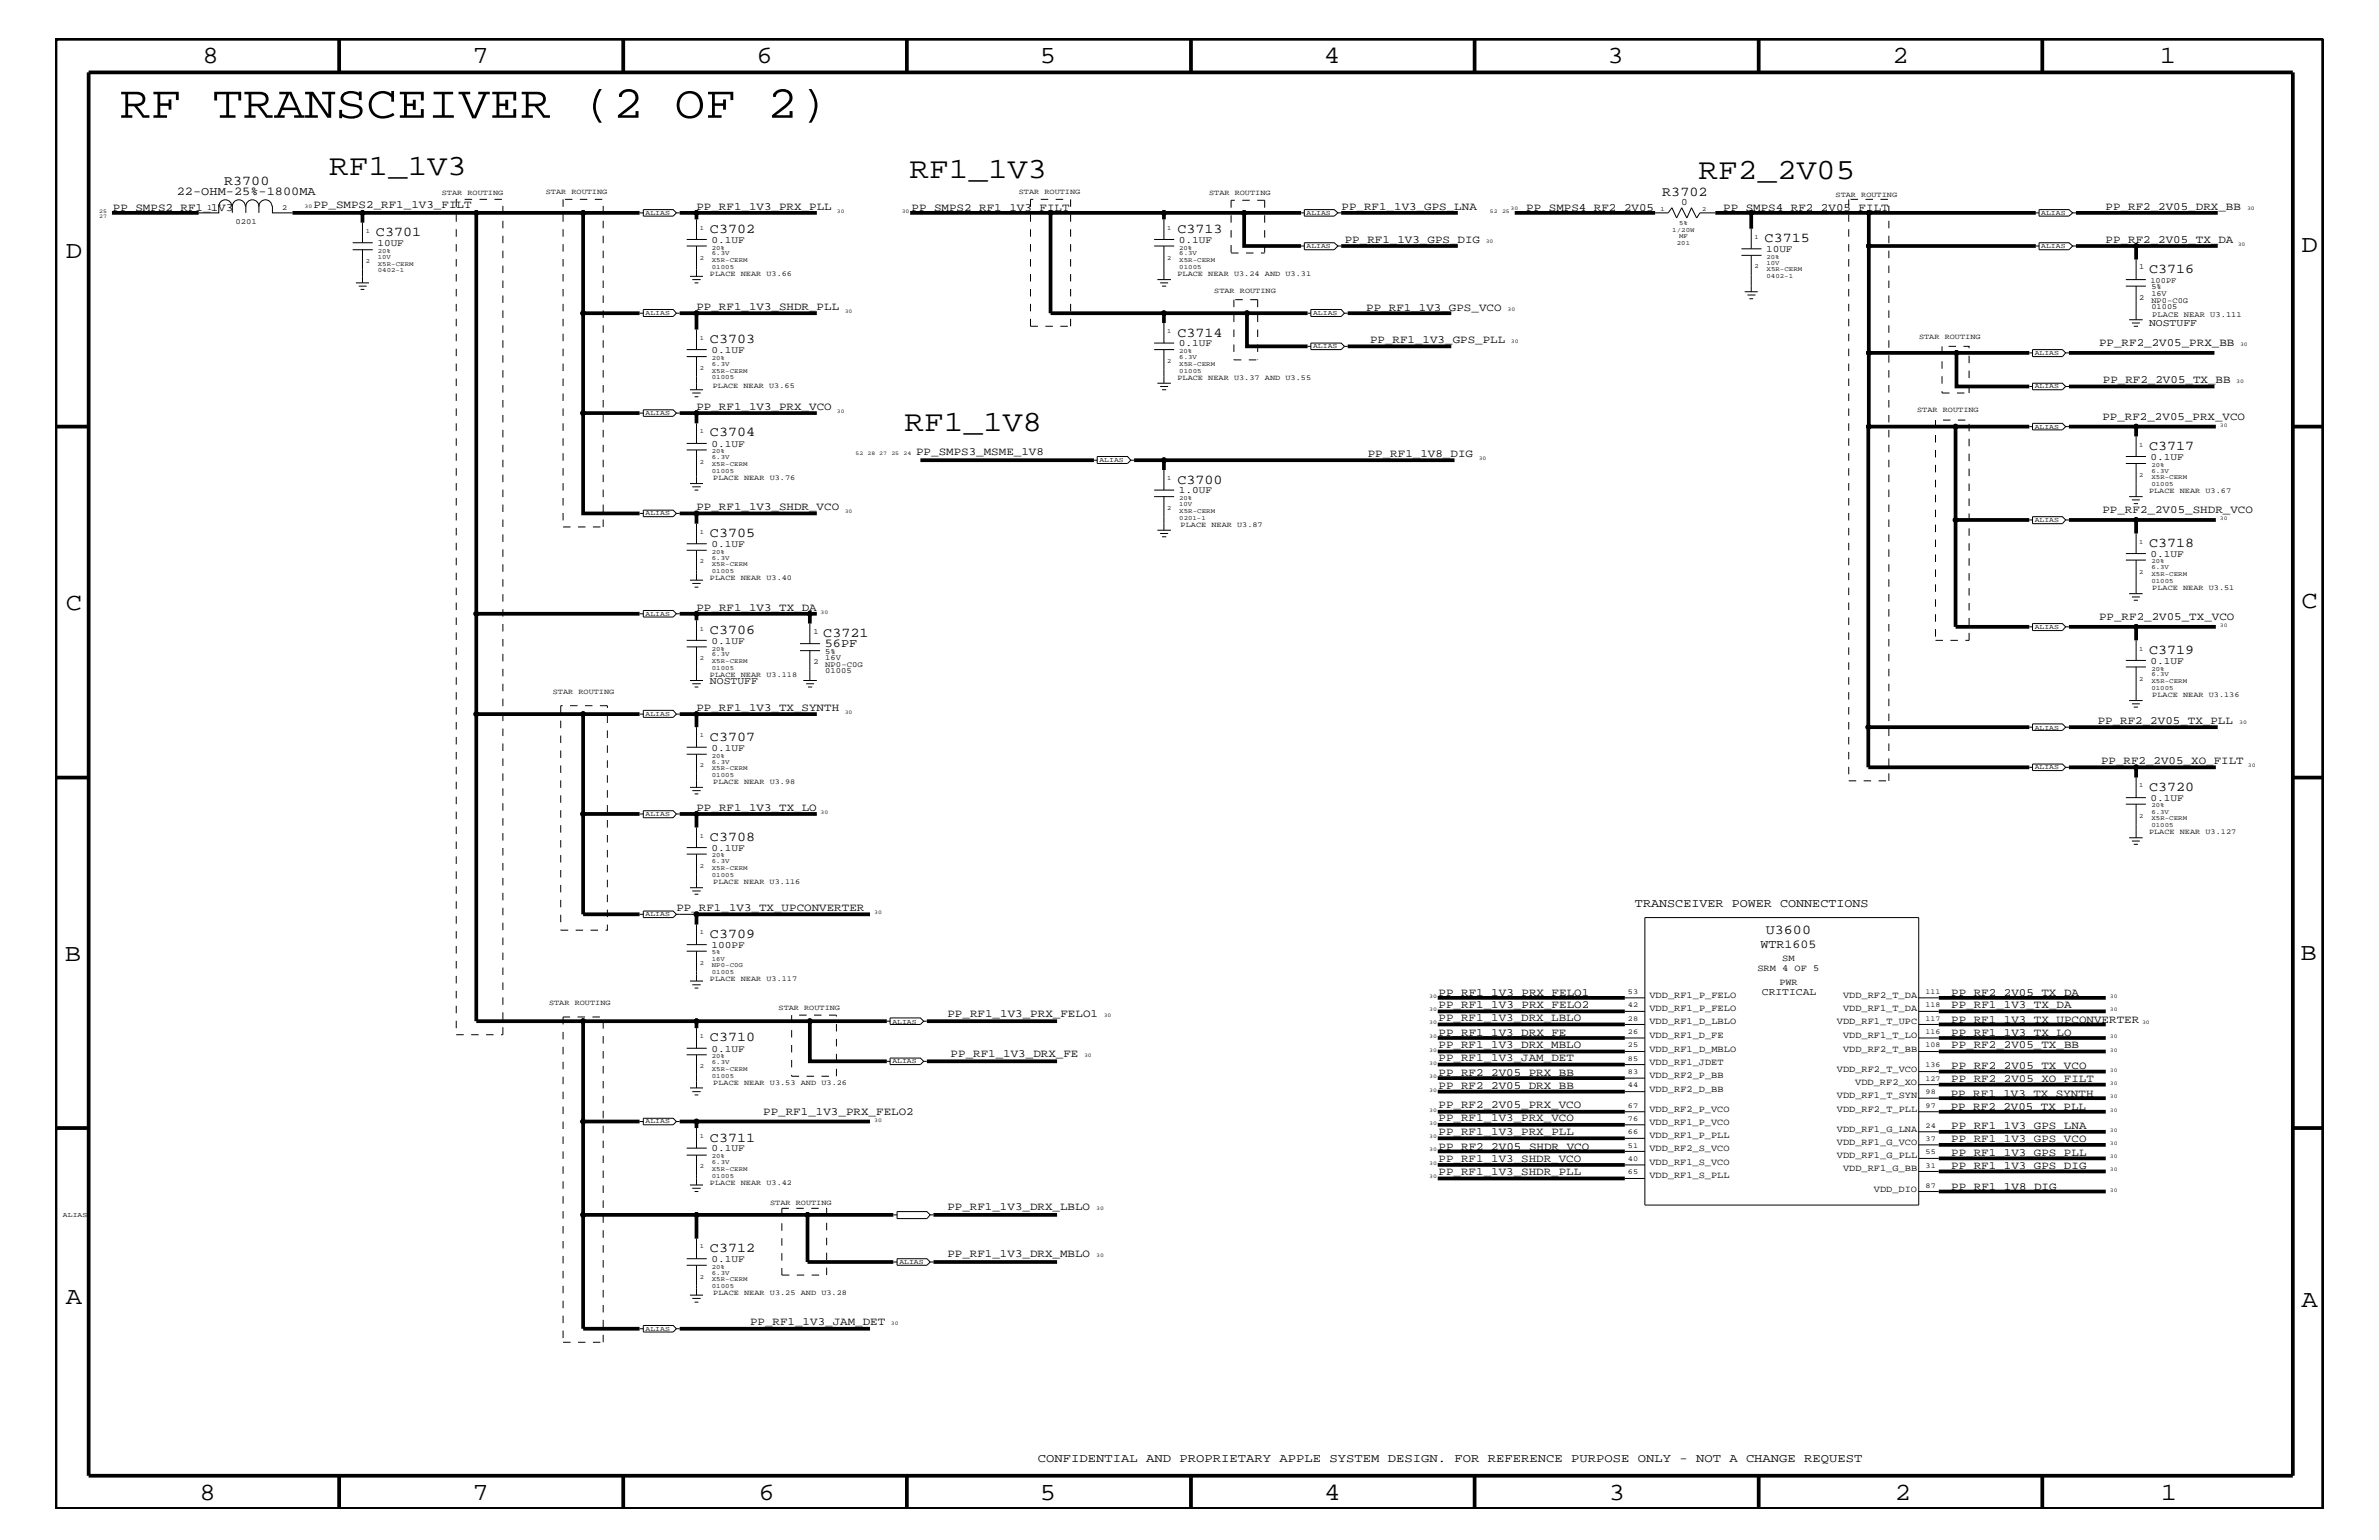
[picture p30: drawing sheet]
<svg xmlns="http://www.w3.org/2000/svg" width="432mm" height="279mm" viewBox="0 0 432 279" stroke-linecap="round" stroke-linejoin="round" font-family="sans-serif">
<defs><g id="words">
<text font-size="8.4" x="21.8" y="21.4">RF TRANSCEIVER (2 OF 2)</text>
<g font-size="5.3">
<text x="59.8" y="31.7">RF1_1V3</text>
<text x="165.1" y="32.3">RF1_1V3</text>
<text x="308.3" y="32.5">RF2_2V05</text>
<text x="164.2" y="78.3">RF1_1V8</text>
</g>
<g font-size="4.5">
<text x="36.7" y="11.5">8</text>
<text x="85.8" y="11.5">7</text>
<text x="137.3" y="11.5">6</text>
<text x="188.7" y="11.5">5</text>
<text x="240.3" y="11.5">4</text>
<text x="291.8" y="11.5">3</text>
<text x="343.5" y="11.5">2</text>
<text x="392" y="11.5">1</text>
<text x="11.9" y="46.8">D</text>
<text x="417.7" y="45.7">D</text>
<text x="11.9" y="110.6">C</text>
<text x="417.7" y="110.3">C</text>
<text x="11.8" y="174.3">B</text>
<text x="417.6" y="174.2">B</text>
<text x="11.9" y="236.7">A</text>
<text x="417.7" y="237.1">A</text>
<text x="36.2" y="272.1">8</text>
<text x="85.8" y="272.1">7</text>
<text x="137.7" y="272.1">6</text>
<text x="188.7" y="272.1">5</text>
<text x="240.4" y="272.1">4</text>
<text x="292" y="272.1">3</text>
<text x="343.9" y="272.1">2</text>
<text x="392.2" y="272.1">1</text>
</g>
<g font-size="2.5">
<text x="40.7" y="33.6">R3700</text>
<text x="301.7" y="35.6">R3702</text>
<text x="68.2" y="42.9">C3701</text>
<text x="128.9" y="42.3">C3702</text>
<text x="213.7" y="42.3">C3713</text>
<text x="320.3" y="43.9">C3715</text>
<text x="390.1" y="49.6">C3716</text>
<text x="128.9" y="62.3">C3703</text>
<text x="213.7" y="61.1">C3714</text>
<text x="128.9" y="79.2">C3704</text>
<text x="390.1" y="81.6">C3717</text>
<text x="213.7" y="87.7">C3700</text>
<text x="128.9" y="97.4">C3705</text>
<text x="390.1" y="99.3">C3718</text>
<text x="128.9" y="115">C3706</text>
<text x="149.4" y="115.6">C3721</text>
<text x="390.1" y="118.6">C3719</text>
<text x="128.9" y="134.4">C3707</text>
<text x="390.1" y="143.5">C3720</text>
<text x="128.9" y="152.6">C3708</text>
<text x="128.9" y="170.1">C3709</text>
<text x="320.5" y="169.5">U3600</text>
<text x="128.9" y="188.9">C3710</text>
<text x="128.9" y="207.1">C3711</text>
<text x="128.9" y="227.1">C3712</text>
</g>
<g font-size="2.2">
<text x="32.1" y="35.3">22-OHM-25%-1800MA</text>
<text x="149.7" y="117.4">56PF</text>
<text x="296.8" y="164.5">TRANSCEIVER POWER CONNECTIONS</text>
<text x="319.5" y="172">WTR1605</text>
<text x="188.4" y="265.2">CONFIDENTIAL AND PROPRIETARY APPLE SYSTEM DESIGN. FOR REFERENCE PURPOSE ONLY - NOT A CHANGE REQUEST</text>
</g>
<g font-size="2">
<text x="20.5" y="38.3">PP_SMPS2_RF1_1V3</text>
<text x="56.9" y="37.7">PP_SMPS2_RF1_1V3_FILT</text>
<text x="126.4" y="38">PP_RF1_1V3_PRX_PLL</text>
<text x="165.4" y="38.2">PP_SMPS2_RF1_1V3_FILT</text>
<text x="243.5" y="38">PP_RF1_1V3_GPS_LNA</text>
<text x="277" y="38.2">PP_SMPS4_RF2_2V05</text>
<text x="312.8" y="38.2">PP_SMPS4_RF2_2V05_FILT</text>
<text x="382.2" y="38">PP_RF2_2V05_DRX_BB</text>
<text x="244.1" y="44.1">PP_RF1_1V3_GPS_DIG</text>
<text x="382.2" y="44.1">PP_RF2_2V05_TX_DA</text>
<text x="126.4" y="56.2">PP_RF1_1V3_SHDR_PLL</text>
<text x="248" y="56.5">PP_RF1_1V3_GPS_VCO</text>
<text x="248.7" y="62.3">PP_RF1_1V3_GPS_PLL</text>
<text x="381" y="62.9">PP_RF2_2V05_PRX_BB</text>
<text x="381.7" y="69.5">PP_RF2_2V05_TX_BB</text>
<text x="126.4" y="74.4">PP_RF1_1V3_PRX_VCO</text>
<text x="381.6" y="76.2">PP_RF2_2V05_PRX_VCO</text>
<text x="166.3" y="82.5">PP_SMPS3_MSME_1V8</text>
<text x="248.2" y="82.8">PP_RF1_1V8_DIG</text>
<text x="126.4" y="92.6">PP_RF1_1V3_SHDR_VCO</text>
<text x="381.6" y="93.2">PP_RF2_2V05_SHDR_VCO</text>
<text x="126.4" y="110.8">PP_RF1_1V3_TX_DA</text>
<text x="381" y="112.6">PP_RF2_2V05_TX_VCO</text>
<text x="126.4" y="129">PP_RF1_1V3_TX_SYNTH</text>
<text x="380.7" y="131.3">PP_RF2_2V05_TX_PLL</text>
<text x="381.3" y="138.6">PP_RF2_2V05_XO_FILT</text>
<text x="126.4" y="147.1">PP_RF1_1V3_TX_LO</text>
<text x="122.8" y="165.3">PP_RF1_1V3_TX_UPCONVERTER</text>
<text x="172" y="184.4">PP_RF1_1V3_PRX_FELO1</text>
<text x="261.1" y="180.6">PP_RF1_1V3_PRX_FELO1</text>
<text x="261.1" y="185.3">PP_RF1_1V3_DRX_LBLO</text>
<text x="261.1" y="182.9">PP_RF1_1V3_PRX_FELO2</text>
<text x="354.2" y="185.5">PP_RF1_1V3_TX_UPCONVERTER</text>
<text x="354.2" y="182.9">PP_RF1_1V3_TX_DA</text>
<text x="354.2" y="180.6">PP_RF2_2V05_TX_DA</text>
<text x="172.6" y="191.7">PP_RF1_1V3_DRX_FE</text>
<text x="261.1" y="187.9">PP_RF1_1V3_DRX_FE</text>
<text x="261.1" y="190.2">PP_RF1_1V3_DRX_MBLO</text>
<text x="354.2" y="187.9">PP_RF1_1V3_TX_LO</text>
<text x="354.2" y="190.2">PP_RF2_2V05_TX_BB</text>
<text x="261.1" y="197.6">PP_RF2_2V05_DRX_BB</text>
<text x="261.1" y="192.6">PP_RF1_1V3_JAM_DET</text>
<text x="261.1" y="195.2">PP_RF2_2V05_PRX_BB</text>
<text x="354.2" y="194">PP_RF2_2V05_TX_VCO</text>
<text x="354.2" y="196.4">PP_RF2_2V05_XO_FILT</text>
<text x="138.5" y="202.3">PP_RF1_1V3_PRX_FELO2</text>
<text x="261.1" y="201">PP_RF2_2V05_PRX_VCO</text>
<text x="261.1" y="203.3">PP_RF1_1V3_PRX_VCO</text>
<text x="354.1" y="201.5">PP_RF2_2V05_TX_PLL</text>
<text x="354.1" y="199">PP_RF1_1V3_TX_SYNTH</text>
<text x="261.1" y="208.6">PP_RF2_2V05_SHDR_VCO</text>
<text x="261.1" y="205.9">PP_RF1_1V3_PRX_PLL</text>
<text x="354.2" y="204.8">PP_RF1_1V3_GPS_LNA</text>
<text x="354.2" y="207.1">PP_RF1_1V3_GPS_VCO</text>
<text x="354.2" y="209.7">PP_RF1_1V3_GPS_PLL</text>
<text x="261.1" y="210.8">PP_RF1_1V3_SHDR_VCO</text>
<text x="261.1" y="213.2">PP_RF1_1V3_SHDR_PLL</text>
<text x="354.2" y="215.8">PP_RF1_1V8_DIG</text>
<text x="354.2" y="212">PP_RF1_1V3_GPS_DIG</text>
<text x="172" y="219.6">PP_RF1_1V3_DRX_LBLO</text>
<text x="172" y="228">PP_RF1_1V3_DRX_MBLO</text>
<text x="136.1" y="240.5">PP_RF1_1V3_JAM_DET</text>
</g>
<g font-size="1.9">
<text x="390.1" y="59.2">NOSTUFF</text>
<text x="128.9" y="124.1">NOSTUFF</text>
<text x="319.8" y="180.5">CRITICAL</text>
</g>
<g font-size="1.8">
<text x="305.1" y="37.3">0</text>
<text x="68.5" y="44.6">10UF</text>
<text x="129.1" y="44.1">0.1UF</text>
<text x="214" y="44.1">0.1UF</text>
<text x="320.5" y="45.7">10UF</text>
<text x="129.1" y="64">0.1UF</text>
<text x="214" y="62.9">0.1UF</text>
<text x="129.1" y="81.1">0.1UF</text>
<text x="390.3" y="83.5">0.1UF</text>
<text x="214" y="89.5">1.0UF</text>
<text x="129.1" y="99.3">0.1UF</text>
<text x="390.3" y="101">0.1UF</text>
<text x="129.1" y="116.8">0.1UF</text>
<text x="390.3" y="120.4">0.1UF</text>
<text x="129.1" y="136.2">0.1UF</text>
<text x="390.3" y="145.3">0.1UF</text>
<text x="129.1" y="154.4">0.1UF</text>
<text x="129.1" y="172">100PF</text>
<text x="129.1" y="190.8">0.1UF</text>
<text x="129.1" y="208.9">0.1UF</text>
<text x="129.1" y="229">0.1UF</text>
</g>
<g font-size="1.7">
<text x="319" y="176.2">SRM 4 OF 5</text>
<text x="323" y="178.7">PWR</text>
<text x="323.5" y="174.4">SM</text>
<text x="299.4" y="181">VDD_RF1_P_FELO</text>
<text x="299.4" y="183.5">VDD_RF1_P_FELO</text>
<text x="299.4" y="185.9">VDD_RF1_D_LBLO</text>
<text x="333.4" y="185.9">VDD_RF1_T_UPC</text>
<text x="334.5" y="183.5">VDD_RF1_T_DA</text>
<text x="334.5" y="181">VDD_RF2_T_DA</text>
<text x="299.4" y="188.3">VDD_RF1_D_FE</text>
<text x="299.4" y="190.8">VDD_RF1_D_MBLO</text>
<text x="334.5" y="188.3">VDD_RF1_T_LO</text>
<text x="334.5" y="190.8">VDD_RF2_T_BB</text>
<text x="299.4" y="195.6">VDD_RF2_P_BB</text>
<text x="299.4" y="193.2">VDD_RF1_JDET</text>
<text x="333.4" y="194.4">VDD_RF2_T_VCO</text>
<text x="336.7" y="196.8">VDD_RF2_XO</text>
<text x="299.4" y="201.7">VDD_RF2_P_VCO</text>
<text x="299.4" y="198.1">VDD_RF2_D_BB</text>
<text x="333.4" y="199.2">VDD_RF1_T_SYN</text>
<text x="333.4" y="201.7">VDD_RF2_T_PLL</text>
<text x="299.4" y="204.1">VDD_RF1_P_VCO</text>
<text x="299.4" y="206.5">VDD_RF1_P_PLL</text>
<text x="299.4" y="208.9">VDD_RF2_S_VCO</text>
<text x="333.4" y="207.7">VDD_RF1_G_VCO</text>
<text x="333.4" y="205.3">VDD_RF1_G_LNA</text>
<text x="299.4" y="213.8">VDD_RF1_S_PLL</text>
<text x="299.4" y="211.4">VDD_RF1_S_VCO</text>
<text x="333.4" y="210.2">VDD_RF1_G_PLL</text>
<text x="334.5" y="212.5">VDD_RF1_G_BB</text>
<text x="340.1" y="216.2">VDD_DIO</text>
</g>
<g font-size="1.4">
<text x="80.2" y="35.4">STAR ROUTING</text>
<text x="99.1" y="35.2">STAR ROUTING</text>
<text x="184.9" y="35.2">STAR ROUTING</text>
<text x="219.5" y="35.4">STAR ROUTING</text>
<text x="333.2" y="35.8">STAR ROUTING</text>
<text x="37.6" y="38">1</text>
<text x="42.8" y="40.6">0201</text>
<text x="51.2" y="38">2</text>
<text x="128.9" y="50.2">PLACE NEAR U3.66</text>
<text x="213.7" y="50.2">PLACE NEAR U3.24 AND U3.31</text>
<text x="220.4" y="53.2">STAR ROUTING</text>
<text x="388.3" y="48.9">1</text>
<text x="390.3" y="51.3">100PF</text>
<text x="390.5" y="53.6">16V</text>
<text x="390.5" y="52.5">5%</text>
<text x="388.3" y="54.4">2</text>
<text x="390.5" y="54.9">NP0-C0G</text>
<text x="390.5" y="56.1">01005</text>
<text x="390.7" y="57.4">PLACE NEAR U3.111</text>
<text x="348.3" y="61.6">STAR ROUTING</text>
<text x="129.4" y="70.4">PLACE NEAR U3.65</text>
<text x="213.7" y="68.9">PLACE NEAR U3.37 AND U3.55</text>
<text x="348" y="74.7">STAR ROUTING</text>
<text x="129.5" y="87.1">PLACE NEAR U3.76</text>
<text x="390.1" y="89.5">PLACE NEAR U3.67</text>
<text x="214.3" y="95.6">PLACE NEAR U3.87</text>
<text x="128.9" y="105.3">PLACE NEAR U3.40</text>
<text x="390.7" y="107.1">PLACE NEAR U3.51</text>
<text x="147.7" y="115">1</text>
<text x="149.8" y="119.7">16V</text>
<text x="149.8" y="118.6">5%</text>
<text x="100.3" y="125.9">STAR ROUTING</text>
<text x="128.9" y="122.9">PLACE NEAR U3.118</text>
<text x="147.7" y="120.4">2</text>
<text x="149.8" y="122.1">01005</text>
<text x="149.8" y="120.9">NP0-C0G</text>
<text x="390.7" y="126.5">PLACE NEAR U3.136</text>
<text x="129.5" y="142.3">PLACE NEAR U3.98</text>
<text x="390.1" y="151.3">PLACE NEAR U3.127</text>
<text x="129.5" y="160.5">PLACE NEAR U3.116</text>
<text x="128.9" y="178">PLACE NEAR U3.117</text>
<text x="99.7" y="182.4">STAR ROUTING</text>
<text x="141.3" y="183.2">STAR ROUTING</text>
<text x="295.5" y="180.4">53</text>
<text x="295.5" y="182.7">42</text>
<text x="295.5" y="185.2">28</text>
<text x="349.5" y="182.7">118</text>
<text x="349.5" y="185.2">117</text>
<text x="349.5" y="180.4">111</text>
<text x="295.5" y="187.6">26</text>
<text x="295.5" y="190">25</text>
<text x="349.5" y="187.6">116</text>
<text x="349.5" y="190">108</text>
<text x="129.5" y="196.8">PLACE NEAR U3.53 AND U3.26</text>
<text x="295.5" y="194.8">83</text>
<text x="295.5" y="197.3">44</text>
<text x="295.5" y="192.5">85</text>
<text x="349.5" y="193.7">136</text>
<text x="349.5" y="196.1">127</text>
<text x="295.5" y="203.4">76</text>
<text x="295.5" y="200.9">67</text>
<text x="349.5" y="198.5">98</text>
<text x="349.5" y="200.9">97</text>
<text x="295.5" y="205.8">66</text>
<text x="295.5" y="208.2">51</text>
<text x="349.5" y="209.4">55</text>
<text x="349.5" y="207">37</text>
<text x="349.5" y="204.6">24</text>
<text x="128.9" y="215">PLACE NEAR U3.42</text>
<text x="295.5" y="213">65</text>
<text x="295.5" y="210.7">40</text>
<text x="349.5" y="215.5">87</text>
<text x="349.5" y="211.9">31</text>
<text x="139.8" y="218.6">STAR ROUTING</text>
<text x="129.5" y="235">PLACE NEAR U3.25 AND U3.28</text>
</g>
<g font-size="1.3">
<text x="117.2" y="39">ALIAS</text>
<text x="237.2" y="39">ALIAS</text>
<text x="370.5" y="39">ALIAS</text>
<text x="237.2" y="45.1">ALIAS</text>
<text x="370.5" y="45.1">ALIAS</text>
<text x="117.2" y="57.2">ALIAS</text>
<text x="238.3" y="57.2">ALIAS</text>
<text x="238.3" y="63.2">ALIAS</text>
<text x="369.3" y="64.5">ALIAS</text>
<text x="369.3" y="70.5">ALIAS</text>
<text x="117.2" y="75.4">ALIAS</text>
<text x="369.3" y="77.8">ALIAS</text>
<text x="199.6" y="83.8">ALIAS</text>
<text x="117.2" y="93.5">ALIAS</text>
<text x="369.3" y="94.8">ALIAS</text>
<text x="117.2" y="111.7">ALIAS</text>
<text x="369.3" y="114.2">ALIAS</text>
<text x="117.2" y="129.9">ALIAS</text>
<text x="369.3" y="132.4">ALIAS</text>
<text x="369.3" y="139.6">ALIAS</text>
<text x="117.2" y="148.1">ALIAS</text>
<text x="117.2" y="166.2">ALIAS</text>
<text x="162" y="185.7">ALIAS</text>
<text x="162" y="192.9">ALIAS</text>
<text x="117.2" y="203.8">ALIAS</text>
<text x="11.4" y="220.8">ALIAS</text>
<text x="163.2" y="229.3">ALIAS</text>
<text x="117.2" y="241.4">ALIAS</text>
</g>
<g font-size="1.2">
<text x="127" y="41.7">1</text>
<text x="211.8" y="41.7">1</text>
<text x="301.4" y="38.2">1</text>
<text x="304.8" y="40.8">5%</text>
<text x="308.9" y="38.2">2</text>
<text x="66.4" y="47.7">2</text>
<text x="66.4" y="42.3">1</text>
<text x="68.6" y="47">10V</text>
<text x="68.6" y="45.9">20%</text>
<text x="127" y="47.1">2</text>
<text x="129.2" y="47.6">X5R-CERM</text>
<text x="129.2" y="45.3">20%</text>
<text x="129.2" y="46.3">6.3V</text>
<text x="211.8" y="47.1">2</text>
<text x="214" y="45.3">20%</text>
<text x="214" y="47.6">X5R-CERM</text>
<text x="214" y="46.3">6.3V</text>
<text x="303.5" y="42">1/20W</text>
<text x="304.4" y="44.4">201</text>
<text x="304.8" y="43.2">MF</text>
<text x="318.4" y="43.3">1</text>
<text x="320.6" y="46.9">20%</text>
<text x="68.6" y="48.2">X5R-CERM</text>
<text x="68.6" y="49.4">0402-1</text>
<text x="129.2" y="48.8">01005</text>
<text x="214" y="48.8">01005</text>
<text x="318.4" y="48.7">2</text>
<text x="320.6" y="50.5">0402-1</text>
<text x="320.6" y="49.2">X5R-CERM</text>
<text x="320.6" y="48">10V</text>
<text x="127" y="61.7">1</text>
<text x="129.2" y="65.3">20%</text>
<text x="211.8" y="65.9">2</text>
<text x="211.8" y="60.4">1</text>
<text x="214" y="64">20%</text>
<text x="214" y="65.1">6.3V</text>
<text x="127" y="67.1">2</text>
<text x="129.2" y="67.6">X5R-CERM</text>
<text x="129.2" y="68.8">01005</text>
<text x="129.2" y="66.4">6.3V</text>
<text x="214" y="66.4">X5R-CERM</text>
<text x="214" y="67.6">01005</text>
<text x="127" y="78.6">1</text>
<text x="129.2" y="82.2">20%</text>
<text x="129.2" y="83.3">6.3V</text>
<text x="388.3" y="81.1">1</text>
<text x="127" y="84.1">2</text>
<text x="129.2" y="84.5">X5R-CERM</text>
<text x="129.2" y="85.8">01005</text>
<text x="211.8" y="87.1">1</text>
<text x="388.3" y="86.5">2</text>
<text x="390.5" y="84.7">20%</text>
<text x="390.5" y="87">X5R-CERM</text>
<text x="390.5" y="88.2">01005</text>
<text x="390.5" y="85.8">6.3V</text>
<text x="211.8" y="92.6">2</text>
<text x="214" y="91.8">10V</text>
<text x="214" y="93.1">X5R-CERM</text>
<text x="214" y="90.7">20%</text>
<text x="214" y="94.3">0201-1</text>
<text x="127" y="96.8">1</text>
<text x="129.2" y="100.4">20%</text>
<text x="129.2" y="101.5">6.3V</text>
<text x="388.3" y="98.7">1</text>
<text x="127" y="102.2">2</text>
<text x="129.2" y="102.7">X5R-CERM</text>
<text x="129.2" y="104">01005</text>
<text x="388.3" y="104.1">2</text>
<text x="390.5" y="102.2">20%</text>
<text x="390.5" y="104.6">X5R-CERM</text>
<text x="390.5" y="103.3">6.3V</text>
<text x="390.5" y="105.8">01005</text>
<text x="127" y="119.8">2</text>
<text x="127" y="114.4">1</text>
<text x="129.2" y="118.1">20%</text>
<text x="129.2" y="119.1">6.3V</text>
<text x="388.3" y="118.1">1</text>
<text x="129.2" y="120.3">X5R-CERM</text>
<text x="129.2" y="121.5">01005</text>
<text x="388.3" y="123.5">2</text>
<text x="390.5" y="121.7">20%</text>
<text x="390.5" y="124">X5R-CERM</text>
<text x="390.5" y="122.7">6.3V</text>
<text x="390.5" y="125.2">01005</text>
<text x="127" y="133.8">1</text>
<text x="129.2" y="137.4">20%</text>
<text x="127" y="139.2">2</text>
<text x="129.2" y="139.7">X5R-CERM</text>
<text x="129.2" y="140.9">01005</text>
<text x="129.2" y="138.5">6.3V</text>
<text x="388.3" y="142.9">1</text>
<text x="388.3" y="148.4">2</text>
<text x="390.5" y="146.5">20%</text>
<text x="390.5" y="148.8">X5R-CERM</text>
<text x="390.5" y="147.6">6.3V</text>
<text x="127" y="152">1</text>
<text x="129.2" y="155.6">20%</text>
<text x="390.5" y="150.1">01005</text>
<text x="127" y="157.4">2</text>
<text x="129.2" y="157.9">X5R-CERM</text>
<text x="129.2" y="159.1">01005</text>
<text x="129.2" y="156.7">6.3V</text>
<text x="127" y="169.5">1</text>
<text x="129.2" y="173.2">5%</text>
<text x="127" y="175">2</text>
<text x="129.2" y="175.5">NP0-C0G</text>
<text x="129.2" y="176.7">01005</text>
<text x="129.2" y="174.3">16V</text>
<text x="127" y="188.3">1</text>
<text x="129.2" y="192">20%</text>
<text x="127" y="193.7">2</text>
<text x="129.2" y="194.3">X5R-CERM</text>
<text x="129.2" y="195.5">01005</text>
<text x="129.2" y="193.1">6.3V</text>
<text x="127" y="206.5">1</text>
<text x="127" y="211.9">2</text>
<text x="129.2" y="212.5">X5R-CERM</text>
<text x="129.2" y="213.6">01005</text>
<text x="129.2" y="210.2">20%</text>
<text x="129.2" y="211.3">6.3V</text>
<text x="127" y="226.5">1</text>
<text x="127" y="232">2</text>
<text x="129.2" y="232.4">X5R-CERM</text>
<text x="129.2" y="233.7">01005</text>
<text x="129.2" y="230.2">20%</text>
<text x="129.2" y="231.3">6.3V</text>
</g>
<g font-size="1">
<text x="18" y="38.6">25</text>
<text x="18" y="39.5">27</text>
<text x="55.3" y="37.7">30</text>
<text x="151.9" y="38.6">30</text>
<text x="163.7" y="38.6">30</text>
<text x="270.4" y="38.6">52</text>
<text x="272.6" y="38.6">25</text>
<text x="274.2" y="38">30</text>
<text x="407.8" y="38">30</text>
<text x="269.7" y="44.1">30</text>
<text x="406.2" y="44.6">30</text>
<text x="153.3" y="56.8">30</text>
<text x="273.6" y="56.5">30</text>
<text x="274.2" y="62.3">30</text>
<text x="406.6" y="62.9">30</text>
<text x="405.9" y="69.5">30</text>
<text x="151.9" y="75">30</text>
<text x="402.9" y="77.4">30</text>
<text x="155.3" y="82.5">52</text>
<text x="157.5" y="82.5">28 27</text>
<text x="161.8" y="82.5">25</text>
<text x="164" y="82.5">24</text>
<text x="268.4" y="83.5">30</text>
<text x="153.3" y="93.2">30</text>
<text x="402.9" y="94.3">30</text>
<text x="148.9" y="111.4">30</text>
<text x="402.9" y="113.7">30</text>
<text x="153.3" y="129.6">30</text>
<text x="406.4" y="131.3">30</text>
<text x="408" y="139.2">30</text>
<text x="148.9" y="147.7">30</text>
<text x="158.7" y="165.9">30</text>
<text x="200.3" y="184.4">30</text>
<text x="259.4" y="181">30</text>
<text x="259.4" y="185.9">30</text>
<text x="259.4" y="183.5">30</text>
<text x="383" y="181">30</text>
<text x="383" y="183.5">30</text>
<text x="388.8" y="185.9">30</text>
<text x="196.8" y="191.7">30</text>
<text x="259.4" y="188.3">30</text>
<text x="259.4" y="190.8">30</text>
<text x="383" y="190.8">30</text>
<text x="383" y="188.3">30</text>
<text x="259.4" y="193.2">30</text>
<text x="259.4" y="195.6">30</text>
<text x="383" y="196.8">30</text>
<text x="383" y="194.4">30</text>
<text x="158.7" y="203.5">30</text>
<text x="259.4" y="201.7">30</text>
<text x="259.4" y="198.1">30</text>
<text x="383" y="201.7">30</text>
<text x="383" y="199.2">30</text>
<text x="259.4" y="208.9">30</text>
<text x="259.4" y="206.5">30</text>
<text x="259.4" y="204.1">30</text>
<text x="383" y="205.3">30</text>
<text x="383" y="207.7">30</text>
<text x="259.4" y="211.4">30</text>
<text x="259.4" y="213.8">30</text>
<text x="383" y="210.2">30</text>
<text x="383" y="212.5">30</text>
<text x="199" y="219.6">30</text>
<text x="383" y="216.2">30</text>
<text x="199" y="228">30</text>
<text x="161.7" y="240.5">30</text>
</g>
</g></defs>
<g fill="none" stroke="#000" stroke-width=".18">
<path d="M39.7 37.4a1.19 1.19 0 0 1 1.2-1.1 1.19 1.19 0 0 1 1.2 1.1M39.7 37.4v1.2h-3.6M42.2 37.4v1.2M42.2 37.4a1.19 1.19 0 0 1 1.2-1.1 1.19 1.19 0 0 1 1.1 1.1M44.6 37.4a1.19 1.19 0 0 1 1.2-1.1 1.19 1.19 0 0 1 1.2 1.1 1.19 1.19 0 0 1 1.2-1.1 1.19 1.19 0 0 1 1.2 1.1M44.6 37.4v1.2M47 37.4v1.2M49.4 37.4v1.2h3.7M116.1 38.6h.7M116.8 38h5.4l.6 .6-.6 .6h-5.4zM122.8 38.6h.6M126.4 39.8v3.6"/>
<path d="M211.3 39.8v3.6M236.1 38.6h.6M236.7 38h5.5l.6 .6-.6 .6h-5.5zM242.8 38.6h.6M300.4 38.6h2.4l.7-.9 .8 1.9 .9-1.9 1 1.9 .8-1.9 1 1.9 .5-1h2.8M369.5 38.6h.6M370.1 38h5.4l.7 .6-.7 .6h-5.4zM376.2 38.6h.6M64 44h3.7M64 45.3h3.7M64.6 51.3h2.4M65.1 51.9h1.5"/>
<path d="M65.5 52.5h.6M65.8 40.4v3.6M65.8 45.3v6M116.1 56.8h.7M116.8 56.1h5.4l.6 .7-.6 .6h-5.4zM122.8 56.8h.6M124.6 44.6h3.7M124.6 43.4h3.7M125.2 50.1h2.4M125.7 50.7h1.5M126.1 51.3h.7M126.4 44.6v5.5"/>
<path d="M126.4 59.8v3.6M209.5 43.4h3.6M209.5 44.6h3.6M210.1 50.7h2.4M210.6 51.3h1.4M210.9 51.9h.8M211.3 44.6v6.1M211.3 58.6v3.6M236.1 44.6h.6M236.7 44h5.5l.6 .6-.6 .7h-5.5zM237.3 56.8h.6M237.9 56.1h5.5l.6 .7-.6 .6h-5.5z"/>
<path d="M242.8 44.6h.6M244 56.8h.6M316.1 46.3h3.6M316.1 45.1h3.6M316.7 52.9h2.3M317.2 53.5h1.4M317.5 54.2h.7M317.9 41.5v3.6M317.9 46.3v6.6M369.5 44.6h.6M370.1 44h5.4l.7 .6-.7 .7h-5.4zM376.2 44.6h.6"/>
<path d="M385.9 51.9h3.6M385.9 50.7h3.6M386.4 58h2.5M387 58.6h1.4M387.3 59.2h.8M387.7 47.1v3.6M387.7 51.9v6.1M116.1 74.9h.7M116.8 74.4h5.4l.6 .5-.6 .6h-5.4zM122.8 74.9h.6M124.6 64.7h3.7M124.6 63.4h3.7"/>
<path d="M125.2 70.7h2.4M125.7 71.3h1.5M126.1 72h.7M126.4 64.7v6M126.4 76.8v3.6M209.5 62.2h3.6M209.5 63.4h3.6M210.1 69.5h2.4M210.6 70.1h1.4M210.9 70.7h.8M211.3 63.4v6.1M237.3 62.8h.6"/>
<path d="M237.9 62.2h5.5l.6 .6-.6 .6h-5.5zM244 62.8h.6M368.3 70.1h.6M368.3 64h.6M368.3 77.4h.6M368.9 63.4h5.4l.6 .6-.6 .7h-5.4zM368.9 69.5h5.4l.6 .6-.6 .6h-5.4zM368.9 76.8h5.4l.6 .6-.6 .6h-5.4zM374.9 70.1h.6M374.9 64h.6M374.9 77.4h.6M387.7 79.2v3.6"/>
<path d="M116.1 93.2h.7M116.8 92.6h5.4l.6 .6-.6 .5h-5.4zM122.8 93.2h.6M124.6 81.6h3.7M124.6 99.8h3.7M124.6 80.4h3.7M124.6 98.7h3.7M125.2 87.7h2.4M125.7 88.3h1.5M126.1 88.9h.7M126.4 81.6v6.1M126.4 95v3.7"/>
<path d="M126.4 99.8v5.5M198.6 83.5h.5M199.1 82.8h5.6l.5 .7-.5 .6h-5.6zM205.2 83.5h.6M209.5 88.9h3.6M209.5 90.1h3.6M210.1 96.2h2.4M210.6 96.8h1.4M210.9 97.4h.8M211.3 85.3v3.6M211.3 90.1v6.1M368.3 94.3h.6"/>
<path d="M368.9 93.7h5.4l.6 .6-.6 .7h-5.4zM374.9 94.3h.6M385.9 84.1h3.6M385.9 82.8h3.6M386.4 90.1h2.5M387 90.7h1.4M387.3 91.4h.8M387.7 84.1v6M387.7 96.8v3.6M116.1 111.4h.7M116.8 110.8h5.4l.6 .6-.6 .5h-5.4zM122.8 111.4h.6"/>
<path d="M124.6 117.4h3.7M124.6 116.2h3.7M125.2 105.3h2.4M125.7 105.9h1.5M126.1 106.5h.7M126.4 112.5v3.7M126.4 117.4v6.1M145.2 116.8h3.7M145.2 118h3.7M147 113.1v3.7M147 118v5.5M368.3 113.7h.6"/>
<path d="M368.9 113.1h5.4l.6 .6-.6 .7h-5.4zM374.9 113.7h.6M385.9 101.6h3.6M385.9 100.4h3.6M385.9 119.8h3.6M386.4 107.7h2.5M387 108.3h1.4M387.3 108.9h.8M387.7 101.6v6.1M387.7 116.2v3.6M116.1 129.6h.7M116.8 128.9h5.4l.6 .7-.6 .6h-5.4z"/>
<path d="M122.8 129.6h.6M124.6 136.8h3.7M124.6 135.6h3.7M125.2 123.5h2.4M125.7 124.1h1.5M126.1 124.6h.7M126.4 131.9v3.7M126.4 136.8v6.1M145.8 123.5h2.5M146.3 124.1h1.5M146.7 124.6h.7M368.3 131.9h.6"/>
<path d="M368.3 139.2h.6M368.9 131.3h5.4l.6 .6-.6 .6h-5.4zM368.9 138.6h5.4l.6 .6-.6 .6h-5.4zM374.9 131.9h.6M374.9 139.2h.6M385.9 121h3.6M386.4 127.1h2.5M387 127.7h1.4M387.3 128.3h.8M387.7 121v6.1M116.1 147.7h.7M116.8 147.1h5.4l.6 .6-.6 .7h-5.4z"/>
<path d="M122.8 147.7h.6M124.6 155h3.7M124.6 153.8h3.7M125.2 142.9h2.4M125.7 143.4h1.5M126.1 144h.7M126.4 150.1v3.7M126.4 155v6.1M385.9 145.9h3.6M385.9 144.7h3.6M386.4 152h2.5M387 152.6h1.4"/>
<path d="M387.3 153.2h.8M387.7 141.1v3.6M387.7 145.9v6.1M116.1 165.9h.7M116.8 165.3h5.4l.6 .6-.6 .6h-5.4zM122.8 165.9h3.6M124.6 172.6h3.7M124.6 171.4h3.7M125.2 161.1h2.4M125.2 178h2.4M125.7 161.6h1.5M125.7 178.7h1.5"/>
<path d="M126.1 162.2h.7M126.1 179.3h.7M126.4 167.7v3.7M126.4 172.6v5.4M298.6 166.5h49.7v52.1h-49.7zM124.6 191.4h3.7M124.6 190.2h3.7M125.2 197.4h2.4M125.7 198.1h1.5M126.1 198.7h.7M126.4 186.5v3.7M126.4 191.4v6"/>
<path d="M161 185.3h.6M161 192.6h.6M161.6 184.7h5.5l.6 .6-.6 .6h-5.5zM161.6 192h5.5l.6 .6-.6 .5h-5.5zM167.7 185.3h.5M167.7 192.6h.5M294.9 198.1h3.7M294.9 185.9h3.7M294.9 193.1h3.7M294.9 190.8h3.7M294.9 195.6h3.7M294.9 188.3h3.7"/>
<path d="M294.9 183.5h3.7M294.9 181h3.7M348.3 185.9h3.6M348.3 190.8h3.6M348.3 188.3h3.6M348.3 183.5h3.6M348.3 181h3.6M348.3 194.4h3.6M348.3 196.8h3.6M348.3 199.2h3.6M116.1 203.5h.7M116.8 202.9h5.4l.6 .6-.6 .6h-5.4z"/>
<path d="M122.8 203.5h.6M124.6 209.6h3.7M124.6 208.3h3.7M125.2 215h2.4M125.7 215.6h1.5M126.1 216.2h.7M126.4 204.7v3.6M126.4 209.6v5.4M162.8 219.8h5.4l.6 .6-.6 .7h-5.4zM294.9 204.1h3.7M294.9 201.7h3.7M294.9 208.9h3.7"/>
<path d="M294.9 206.5h3.7M294.9 211.4h3.7M294.9 213.8h3.7M348.3 216.2h3.6M348.3 201.7h3.6M348.3 207.7h3.6M348.3 205.3h3.6M348.3 212.5h3.6M348.3 210.2h3.6M124.6 229.6h3.7M124.6 228.4h3.7M125.2 235h2.4"/>
<path d="M125.7 235.6h1.5M126.1 236.2h.7M126.4 224.7v3.7M126.4 229.6v5.4M162.1 220.4h.7M162.1 229h.7M162.8 228.4h5.4l.6 .6-.6 .6h-5.4zM168.8 220.4h.6M168.8 229h.6M116.1 241.1h.7M116.8 240.5h5.4l.6 .6-.6 .6h-5.4zM122.8 241.1h.6"/>
<circle cx="65.8" cy="38.6" r=".42"/>
<circle cx="86.4" cy="38.6" r=".42"/>
<circle cx="105.8" cy="38.6" r=".42"/>
<circle cx="126.4" cy="38.6" r=".42"/>
<circle cx="190.7" cy="38.6" r=".42"/>
<circle cx="211.3" cy="38.6" r=".42"/>
<circle cx="225.8" cy="38.6" r=".42"/>
<circle cx="317.9" cy="38.6" r=".42"/>
<circle cx="339.2" cy="38.6" r=".42"/>
<circle cx="105.8" cy="56.8" r=".42"/>
<circle cx="126.4" cy="56.8" r=".42"/>
<circle cx="211.3" cy="56.8" r=".42"/>
<circle cx="226.3" cy="56.8" r=".42"/>
<circle cx="339.2" cy="44.6" r=".42"/>
<circle cx="387.7" cy="44.6" r=".42"/>
<circle cx="105.8" cy="74.9" r=".42"/>
<circle cx="126.4" cy="74.9" r=".42"/>
<circle cx="339.2" cy="77.4" r=".42"/>
<circle cx="339.2" cy="64" r=".42"/>
<circle cx="354.9" cy="77.4" r=".42"/>
<circle cx="355.1" cy="64" r=".42"/>
<circle cx="387.7" cy="77.4" r=".42"/>
<circle cx="126.4" cy="93.2" r=".42"/>
<circle cx="211.3" cy="83.5" r=".42"/>
<circle cx="354.9" cy="94.3" r=".42"/>
<circle cx="387.7" cy="94.3" r=".42"/>
<circle cx="86.4" cy="111.4" r=".42"/>
<circle cx="126.4" cy="111.4" r=".42"/>
<circle cx="147" cy="111.4" r=".42"/>
<circle cx="387.7" cy="113.7" r=".42"/>
<circle cx="86.4" cy="129.6" r=".42"/>
<circle cx="105.8" cy="129.6" r=".42"/>
<circle cx="126.4" cy="129.6" r=".42"/>
<circle cx="339.1" cy="131.9" r=".42"/>
<circle cx="387.7" cy="139.2" r=".42"/>
<circle cx="105.8" cy="147.7" r=".42"/>
<circle cx="126.4" cy="147.7" r=".42"/>
<circle cx="126.4" cy="165.9" r=".42"/>
<circle cx="105.8" cy="185.3" r=".42"/>
<circle cx="126.4" cy="185.3" r=".42"/>
<circle cx="147" cy="185.3" r=".42"/>
<circle cx="105.8" cy="203.5" r=".42"/>
<circle cx="126.4" cy="203.5" r=".42"/>
<circle cx="105.8" cy="220.4" r=".42"/>
<circle cx="126.4" cy="220.4" r=".42"/>
<circle cx="146.6" cy="220.4" r=".42"/>
</g>
<g fill="none" stroke="#000" stroke-width=".68" stroke-linecap="butt">
<path d="M10.1 7h411.6v266.8h-411.6zM16.1 13.1h400.1v254.6h-400.1zM61.6 7v6.1M113.1 7v6.1M164.6 7v6.1M216.2 7v6.1M267.6 7v6.1M319.2 7v6.1M370.7 7v6.1M20.3 38.6h15.8M53.1 38.6h52.7M65.8 38.6v1.8"/>
<path d="M86.4 38.6v72.8h29.7M116.1 38.6h-10.3v18.2M123.4 38.6h3v1.2M126.4 38.6h21.9M165.2 38.6h46.1M190.7 38.6v18.2h20.6M225.8 38.6h-14.5v1.2M236.1 38.6h-10.3v6h10.3M243.4 38.6h21.2M274.9 38.6h25.5M311.3 38.6h6.6v2.9M317.9 38.6h51.6"/>
<path d="M339.2 38.6v6h30.3M376.8 38.6h25.7M116.1 56.8h-10.3v18.1M123.4 56.8h3v3M126.4 56.8h21.9M226.3 56.8v6h11M237.3 56.8h-26v1.8M243.4 44.6h21.2M244.6 56.8h18.8M339.2 44.6v19.4M376.8 44.6h10.9M402.5 44.6h-14.8v2.5"/>
<path d="M10.1 77.4h6M116.1 74.9h-10.3v18.3h10.3M123.4 74.9h3v1.9M126.4 74.9h21.9M244.6 62.8h18.8M339.2 64v13.4h29.1M339.2 77.4l-.1 54.5M339.2 64h15.9M354.9 77.4v16.9h13.4M368.3 64h-13.2v6.1h13.2M375.5 64h26.4M375.5 70.1h26.4"/>
<path d="M375.5 77.4h12.2M402.2 77.4h-14.5v1.8M416.2 77.4h5.5M123.4 93.2h3v1.8M126.4 93.2h21.9M167.1 83.5h31.5M205.8 83.5h5.5M264 83.5h-52.7v1.8M354.9 94.3v19.4h13.4M375.5 94.3h12.2M402.2 94.3h-14.5v2.5M86.4 111.4v73.9h40"/>
<path d="M123.4 111.4h3M147 111.4h-20.6v1.1M148.3 111.4h-1.3v1.7M375.5 113.7h12.2M402.2 113.7h-14.5v2.5M86.4 129.6h29.7M105.8 129.6v36.3h10.3M123.4 129.6h3v2.3M126.4 129.6h21.9M368.3 131.9h-29.2v7.3h29.2M375.5 131.9h27M375.5 139.2h12.2"/>
<path d="M402.2 139.2h-14.5v1.9M10.1 141.1h6M105.8 147.7h10.3M123.4 147.7h3M148.3 147.7h-21.9v2.4M416.2 141.1h5.5M157.9 165.9h-31.5v1.8M105.8 185.3v18.2M147 185.3h-20.6v1.2M161 185.3h-14v7.3h14M168.2 185.3h23.7M168.2 192.6h23.7"/>
<path d="M261 198.1h33.9M261 185.9h33.9M261 183.5h33.9M261 190.8h33.9M261 188.3h33.9M261 193.1h33.9M261 181h33.9M261 195.6h33.9M351.9 196.8h30.3M351.9 199.2h30.3M351.9 181h30.3M351.9 185.9h30.3"/>
<path d="M351.9 183.5h30.3M351.9 190.8h30.3M351.9 188.3h30.3M351.9 194.4h30.3M10.1 204.7h6M105.8 203.5v16.9h20.6v4.3M105.8 203.5h10.3M123.4 203.5h3M157.9 203.5h-31.5v1.2M261 201.7h33.9M261 208.9h33.9M261 206.5h33.9"/>
<path d="M261 204.1h33.9M261 211.4h33.9M261 213.8h33.9M351.9 201.7h30.3M351.9 205.3h30.3M351.9 207.7h30.3M351.9 210.2h30.3M351.9 212.5h30.3M351.9 216.2h30.3M416.2 204.7h5.5M105.8 220.4v20.7h10.3M126.4 220.4h35.7"/>
<path d="M146.6 220.4v8.6h15.5M169.4 220.4h22.5M169.4 229h22.5M123.4 241.1h34.5M61.6 267.7v6.1M113.1 267.7v6.1M164.6 267.7v6.1M216.2 268v5.8M267.6 267.7v6.1M319.2 267.7v6.1M370.7 267.7v6.1"/>
</g>
<g fill="none" stroke="#000" stroke-width=".18" stroke-dasharray="1.4 1.4" stroke-linecap="butt">
<path d="M82.8 36.2v151.5M102.2 36.2v59.4M187 36.2v23M223.4 36.3v9.6M229.5 36.3v9.6M229.5 36.3h-6.1M335.6 36.2v105.5M187 59.2h7.3M194.3 59.2v-23h-7.3M223.4 45.9h6.1M224 54.4v10.9M228.3 54.4v10.9"/>
<path d="M228.3 54.4h-4.3M224 65.3h4.3M351.3 76.2v40M352.5 71.3h4.9M352.5 62.8v8.5M357.4 71.3v-8.5h-4.9M102.2 95.6h7.3M109.5 95.6v-59.4h-7.3M351.3 116.2h6.1M357.4 116.2v-40h-6.1M101.8 128v40.8M110.2 128h-8.4"/>
<path d="M335.6 141.7h7.2M342.8 141.7v-105.5h-7.2M101.8 168.8h8.4v-40.8M82.8 187.7h8.5M91.3 187.7v-151.5h-8.5M102.2 184.5v59M143.7 184.2v11.1M143.7 195.3h8.1v-11.1M151.8 184.2h-8.1M141.9 219.2v12.1M141.9 231.3h8.1M150 231.3v-12.1h-8.1"/>
<path d="M102.2 243.5h7.3M109.5 243.5v-59h-7.3"/>
</g>
<g fill="#000">
<circle cx="65.8" cy="38.6" r=".42"/>
<circle cx="86.4" cy="38.6" r=".42"/>
<circle cx="105.8" cy="38.6" r=".42"/>
<circle cx="126.4" cy="38.6" r=".42"/>
<circle cx="190.7" cy="38.6" r=".42"/>
<circle cx="211.3" cy="38.6" r=".42"/>
<circle cx="225.8" cy="38.6" r=".42"/>
<circle cx="317.9" cy="38.6" r=".42"/>
<circle cx="339.2" cy="38.6" r=".42"/>
<circle cx="105.8" cy="56.8" r=".42"/>
<circle cx="126.4" cy="56.8" r=".42"/>
<circle cx="211.3" cy="56.8" r=".42"/>
<circle cx="226.3" cy="56.8" r=".42"/>
<circle cx="339.2" cy="44.6" r=".42"/>
<circle cx="387.7" cy="44.6" r=".42"/>
<circle cx="105.8" cy="74.9" r=".42"/>
<circle cx="126.4" cy="74.9" r=".42"/>
<circle cx="339.2" cy="77.4" r=".42"/>
<circle cx="339.2" cy="64" r=".42"/>
<circle cx="354.9" cy="77.4" r=".42"/>
<circle cx="355.1" cy="64" r=".42"/>
<circle cx="387.7" cy="77.4" r=".42"/>
<circle cx="126.4" cy="93.2" r=".42"/>
<circle cx="211.3" cy="83.5" r=".42"/>
<circle cx="354.9" cy="94.3" r=".42"/>
<circle cx="387.7" cy="94.3" r=".42"/>
<circle cx="86.4" cy="111.4" r=".42"/>
<circle cx="126.4" cy="111.4" r=".42"/>
<circle cx="147" cy="111.4" r=".42"/>
<circle cx="387.7" cy="113.7" r=".42"/>
<circle cx="86.4" cy="129.6" r=".42"/>
<circle cx="105.8" cy="129.6" r=".42"/>
<circle cx="126.4" cy="129.6" r=".42"/>
<circle cx="339.1" cy="131.9" r=".42"/>
<circle cx="387.7" cy="139.2" r=".42"/>
<circle cx="105.8" cy="147.7" r=".42"/>
<circle cx="126.4" cy="147.7" r=".42"/>
<circle cx="126.4" cy="165.9" r=".42"/>
<circle cx="105.8" cy="185.3" r=".42"/>
<circle cx="126.4" cy="185.3" r=".42"/>
<circle cx="147" cy="185.3" r=".42"/>
<circle cx="105.8" cy="203.5" r=".42"/>
<circle cx="126.4" cy="203.5" r=".42"/>
<circle cx="105.8" cy="220.4" r=".42"/>
<circle cx="126.4" cy="220.4" r=".42"/>
<circle cx="146.6" cy="220.4" r=".42"/>
</g>
<use href="#words"/>
</svg>
